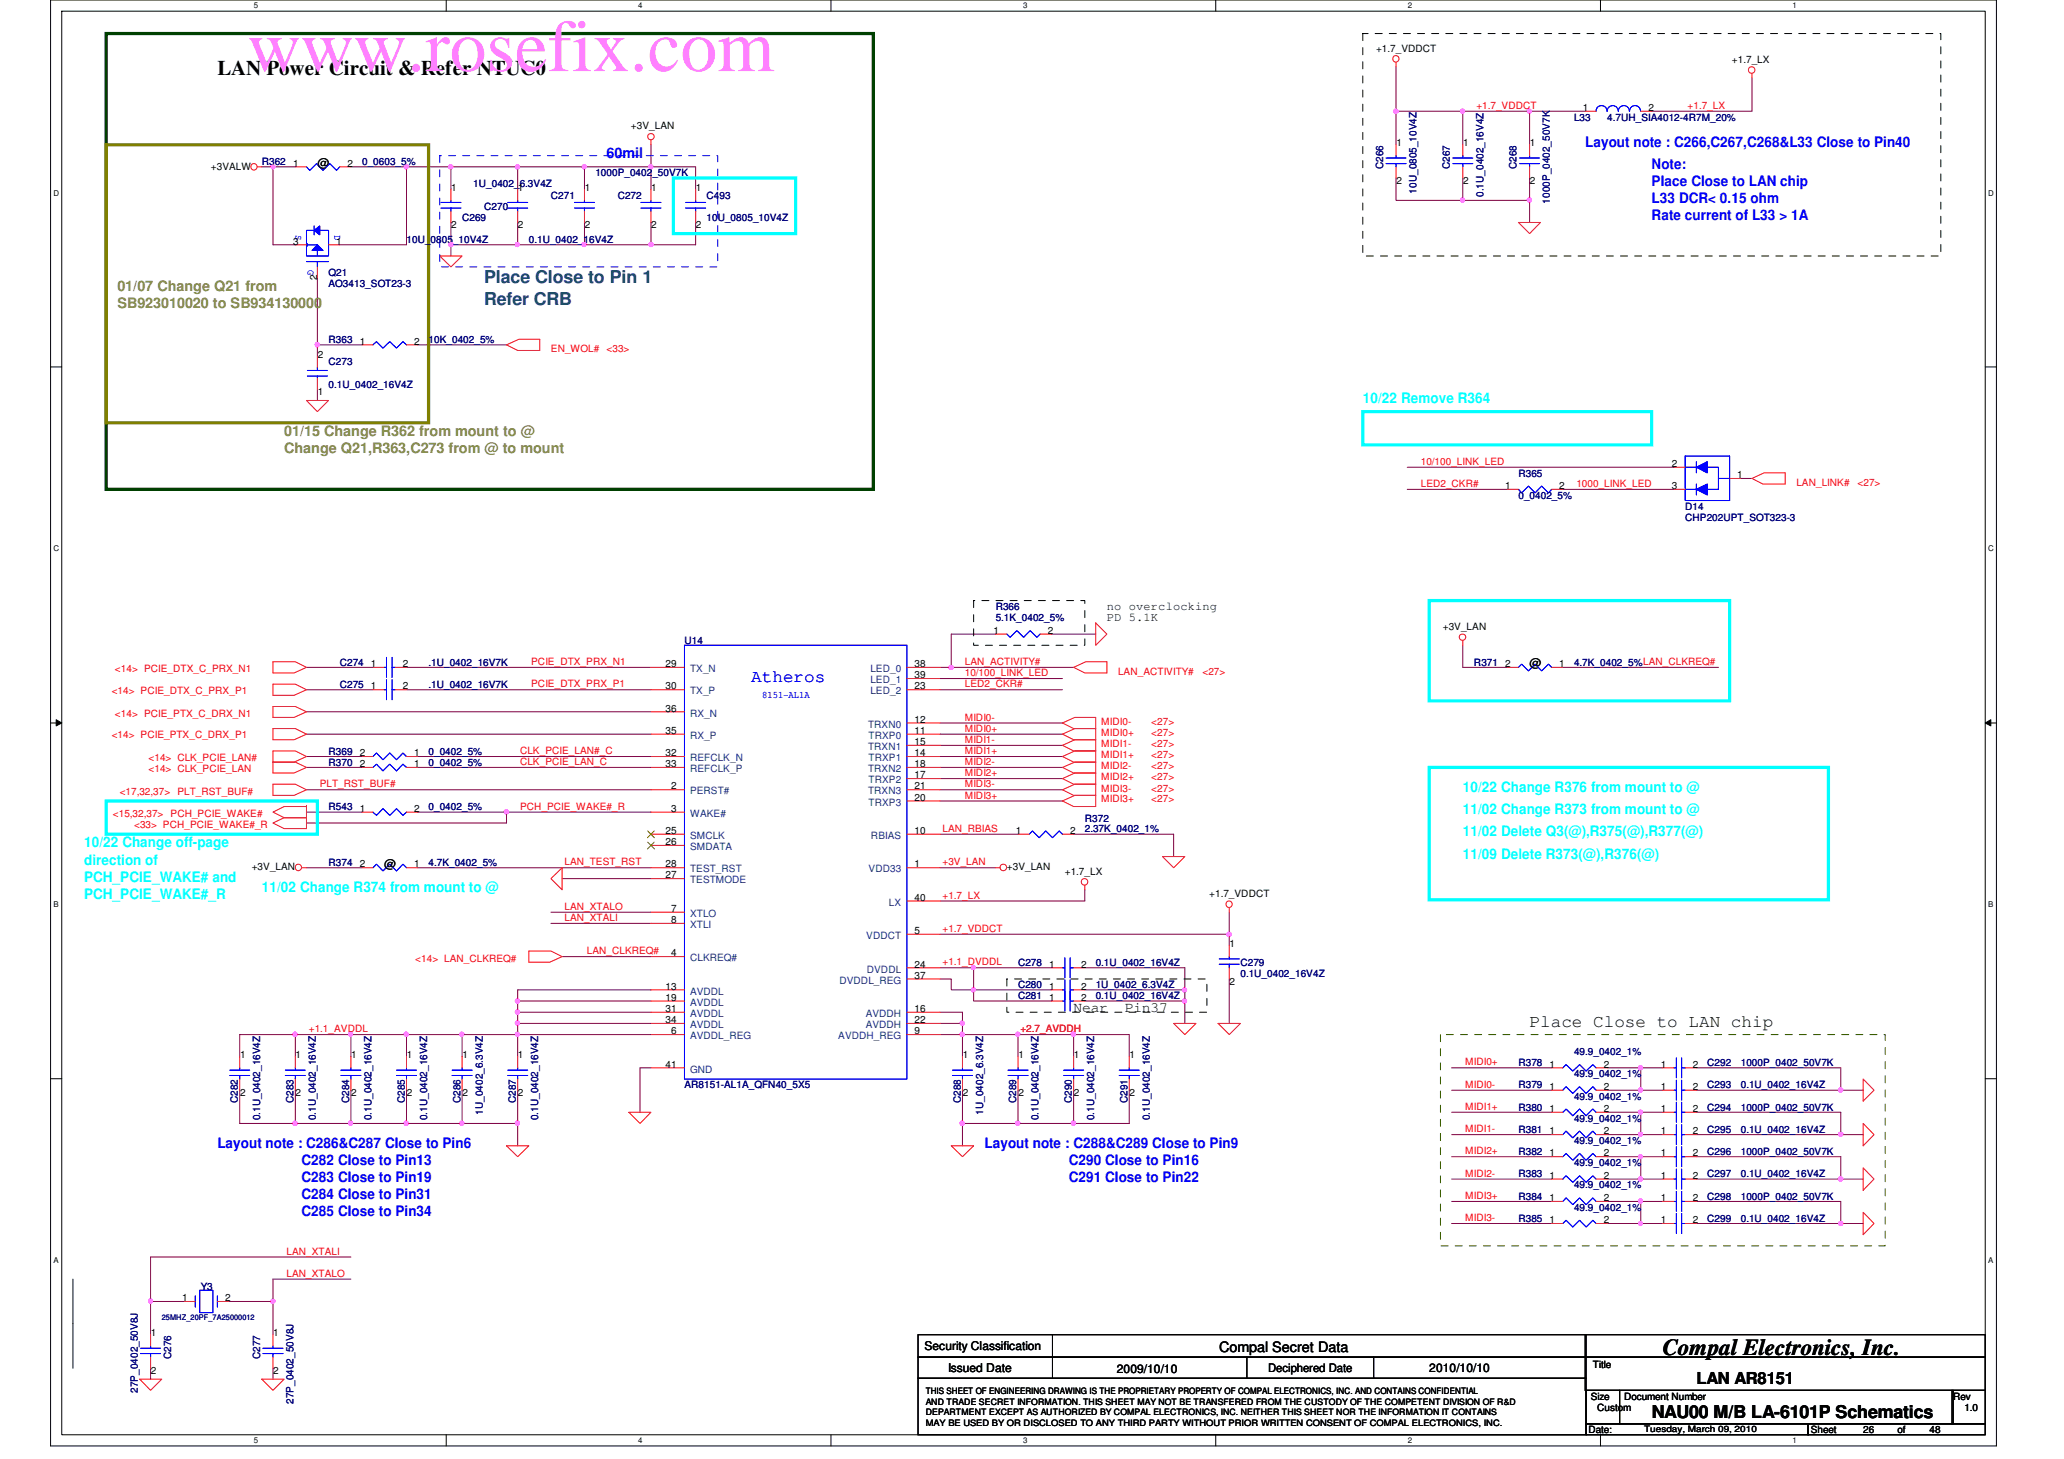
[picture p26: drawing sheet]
<svg xmlns="http://www.w3.org/2000/svg" width="297mm" height="210mm" viewBox="0 0 297 210" stroke-linecap="round" stroke-linejoin="round" font-family="sans-serif">
<defs><g id="words">
<text font-size="10.6" fill="#ff80ff" x="35.6" y="10.2">www.rosefix.com</text>
<text font-size="3.3" x="239.3" y="195">Compal Electronics, Inc.</text>
<text font-size="3" x="31.3" y="10.8">LAN Power Circuit &amp; Refer NTUC0</text>
<g font-size="2.5" fill="#004080">
<text x="69.7" y="40.8">Place Close to Pin 1</text>
<text x="69.7" y="43.8">Refer CRB</text>
</g>
<text font-size="2.5" fill="#00f" x="108.1" y="98.1">Atheros</text>
<g font-size="2.5">
<text x="220.1" y="147.7">Place Close to LAN chip</text>
<text x="237.7" y="204">NAU00 M/B LA-6101P Schematics</text>
</g>
<text font-size="2.4" x="244.1" y="199.1">LAN AR8151</text>
<g font-size="2.1" fill="#00f">
<text x="87.3" y="22.7">60mil</text>
<text x="228.1" y="21.1">Layout note : C266,C267,C268&amp;L33 Close to Pin40</text>
<text x="237.7" y="24.3">Note:</text>
<text x="237.7" y="26.8">Place Close to LAN chip</text>
<text x="237.7" y="29.2">L33 DCR&lt; 0.15 ohm</text>
<text x="237.7" y="31.7">Rate current of L33 &gt; 1A</text>
<text x="31.3" y="165.1">Layout note : C286&amp;C287 Close to Pin6</text>
<text x="43.4" y="167.6">C282 Close to Pin13</text>
<text x="141.7" y="165.1">Layout note : C288&amp;C289 Close to Pin9</text>
<text x="153.8" y="167.6">C290 Close to Pin16</text>
<text x="43.4" y="170.1">C283 Close to Pin19</text>
<text x="43.4" y="172.5">C284 Close to Pin31</text>
<text x="153.8" y="170.1">C291 Close to Pin22</text>
<text x="43.4" y="175">C285 Close to Pin34</text>
</g>
<g font-size="2.1" fill="#808040">
<text x="16.9" y="41.9">01/07 Change Q21 from</text>
<text x="16.9" y="44.4">SB923010020 to SB934130000</text>
<text x="40.9" y="62.7">01/15 Change R362 from mount to @</text>
<text x="40.9" y="65.2">Change Q21,R363,C273 from @ to mount</text>
</g>
<g font-size="2.1" fill="#0ff">
<text x="196.1" y="57.9">10/22 Remove R364</text>
<text x="210.5" y="113.9">10/22 Change R376 from mount to @</text>
<text x="210.5" y="117.1">11/02 Change R373 from mount to @</text>
<text x="12.1" y="121.9">10/22 Change off-page</text>
<text x="12.1" y="124.4">direction of</text>
<text x="210.5" y="120.3">11/02 Delete Q3(@),R375(@),R377(@)</text>
<text x="210.5" y="123.5">11/09 Delete R373(@),R376(@)</text>
<text x="12.1" y="126.8">PCH_PCIE_WAKE# and</text>
<text x="12.1" y="129.3">PCH_PCIE_WAKE#_R</text>
<text x="37.7" y="128.3">11/02 Change R374 from mount to @</text>
</g>
<g font-size="2.1">
<text x="154.5" y="145.6">Near</text>
<text x="161.9" y="145.6">Pin37</text>
<text x="175.5" y="194.4">Compal Secret Data</text>
</g>
<g font-size="1.7">
<text x="45.7" y="24">@</text>
<text x="159.3" y="87.8">no overclocking</text>
<text x="159.3" y="89.4">PD 5.1K</text>
<text x="220.1" y="96">@</text>
<text x="55.3" y="124.8">@</text>
<text x="133.1" y="194.3">Security Classification</text>
<text x="136.4" y="197.3">Issued Date</text>
<text x="160.7" y="197.5">2009/10/10</text>
<text x="182.5" y="197.4">Deciphered Date</text>
<text x="205.7" y="197.3">2010/10/10</text>
</g>
<g font-size="1.4">
<text x="198" y="7.5">+1.7_VDDCT</text>
<text x="249.3" y="9.1">+1.7_LX</text>
<text x="227.8" y="16">1</text>
<text x="237.2" y="16">2</text>
<text x="42.2" y="24">1</text>
<text x="50" y="24">2</text>
<text x="90.8" y="18.6">+3V_LAN</text>
<text x="201" y="21">1</text>
<text x="210.6" y="21">1</text>
<text x="220.2" y="21">1</text>
<text x="30.3" y="24.4">+3VALW</text>
<text x="64.9" y="27.4">1</text>
<text x="74.5" y="27.4">1</text>
<text x="84.2" y="27.4">1</text>
<text x="93.7" y="27.4">1</text>
<text x="100.2" y="27.4">1</text>
<text x="201" y="26.5">2</text>
<text x="210.6" y="26.5">2</text>
<text x="220.2" y="26.5">2</text>
<text x="42.2" y="35.2">3</text>
<text x="48.4" y="35.2">1</text>
<text x="64.9" y="32.9">2</text>
<text x="74.5" y="32.9">2</text>
<text x="84.2" y="32.9">2</text>
<text x="93.7" y="32.9">2</text>
<text x="100.2" y="32.9">2</text>
<text x="45.6" y="40.3" transform="rotate(-90 45.6 40.3)">2</text>
<text x="45.7" y="51.4">2</text>
<text x="51.8" y="49.6">1</text>
<text x="59.6" y="49.6">2</text>
<text x="45.7" y="56.9">1</text>
<text x="216.6" y="70.4">1</text>
<text x="224.4" y="70.4">2</text>
<text x="240.6" y="67.2">2</text>
<text x="240.6" y="70.4">3</text>
<text x="250" y="68.8">1</text>
<text x="53.4" y="96">1</text>
<text x="58" y="96">2</text>
<text x="95.8" y="96">29</text>
<text x="131.6" y="96">38</text>
<text x="143" y="91.2">1</text>
<text x="150.8" y="91.2">2</text>
<text x="207.6" y="90.6">+3V_LAN</text>
<text x="216.6" y="96">2</text>
<text x="224.4" y="96">1</text>
<text x="53.4" y="99.2">1</text>
<text x="58" y="99.2">2</text>
<text x="95.8" y="99.2">30</text>
<text x="131.6" y="97.6">39</text>
<text x="131.6" y="99.2">23</text>
<text x="95.8" y="105.6">35</text>
<text x="95.8" y="102.4">36</text>
<text x="131.6" y="104">12</text>
<text x="131.6" y="107.2">15</text>
<text x="131.6" y="105.6">11</text>
<text x="51.8" y="110.4">2</text>
<text x="51.8" y="108.8">2</text>
<text x="59.6" y="110.4">1</text>
<text x="59.6" y="108.8">1</text>
<text x="95.8" y="110.4">33</text>
<text x="95.8" y="108.8">32</text>
<text x="96.6" y="113.6">2</text>
<text x="131.6" y="110.4">18</text>
<text x="131.6" y="113.6">21</text>
<text x="131.6" y="108.8">14</text>
<text x="131.6" y="112">17</text>
<text x="51.8" y="116.8">1</text>
<text x="59.6" y="116.8">2</text>
<text x="95.8" y="120">25</text>
<text x="96.6" y="116.8">3</text>
<text x="131.6" y="120">10</text>
<text x="131.6" y="115.2">20</text>
<text x="146.2" y="120">1</text>
<text x="154" y="120">2</text>
<text x="36.2" y="125.2">+3V_LAN</text>
<text x="51.8" y="124.8">2</text>
<text x="59.6" y="124.8">1</text>
<text x="95.8" y="124.8">28</text>
<text x="95.8" y="121.6">26</text>
<text x="131.6" y="124.8">1</text>
<text x="144.9" y="125.2">+3V_LAN</text>
<text x="153.2" y="125.9">+1.7_LX</text>
<text x="95.8" y="126.4">27</text>
<text x="96.6" y="131.2">7</text>
<text x="131.6" y="129.6">40</text>
<text x="174" y="129.1">+1.7_VDDCT</text>
<text x="96.6" y="137.6">4</text>
<text x="96.6" y="132.8">8</text>
<text x="131.6" y="134.4">5</text>
<text x="177" y="136.2">1</text>
<text x="95.8" y="144">19</text>
<text x="95.8" y="142.4">13</text>
<text x="131.6" y="139.2">24</text>
<text x="131.6" y="140.8">37</text>
<text x="151" y="142.4">1</text>
<text x="151" y="144">1</text>
<text x="151" y="139.2">1</text>
<text x="155.6" y="142.4">2</text>
<text x="155.6" y="144">2</text>
<text x="155.6" y="139.2">2</text>
<text x="177" y="141.7">2</text>
<text x="95.8" y="145.6">31</text>
<text x="95.8" y="147.2">34</text>
<text x="96.6" y="148.8">6</text>
<text x="131.6" y="148.8">9</text>
<text x="131.6" y="147.2">22</text>
<text x="131.6" y="145.6">16</text>
<text x="34.5" y="152.2">1</text>
<text x="42.5" y="152.2">1</text>
<text x="50.5" y="152.2">1</text>
<text x="58.5" y="152.2">1</text>
<text x="66.5" y="152.2">1</text>
<text x="74.5" y="152.2">1</text>
<text x="95.8" y="153.6">41</text>
<text x="138.6" y="152.2">1</text>
<text x="146.6" y="152.2">1</text>
<text x="154.6" y="152.2">1</text>
<text x="162.6" y="152.2">1</text>
<text x="223" y="153.6">1</text>
<text x="230.8" y="153.6">2</text>
<text x="239" y="153.6">1</text>
<text x="243.6" y="153.6">2</text>
<text x="34.5" y="157.7">2</text>
<text x="42.5" y="157.7">2</text>
<text x="50.5" y="157.7">2</text>
<text x="58.5" y="157.7">2</text>
<text x="66.5" y="157.7">2</text>
<text x="74.5" y="157.7">2</text>
<text x="138.6" y="157.7">2</text>
<text x="146.6" y="157.7">2</text>
<text x="154.6" y="157.7">2</text>
<text x="162.6" y="157.7">2</text>
<text x="223" y="156.8">1</text>
<text x="223" y="160">1</text>
<text x="230.8" y="156.8">2</text>
<text x="230.8" y="160">2</text>
<text x="239" y="160">1</text>
<text x="239" y="156.8">1</text>
<text x="243.6" y="160">2</text>
<text x="243.6" y="156.8">2</text>
<text x="223" y="166.4">1</text>
<text x="223" y="163.2">1</text>
<text x="230.8" y="166.4">2</text>
<text x="230.8" y="163.2">2</text>
<text x="239" y="163.2">1</text>
<text x="239" y="166.4">1</text>
<text x="243.6" y="163.2">2</text>
<text x="243.6" y="166.4">2</text>
<text x="223" y="172.8">1</text>
<text x="223" y="169.6">1</text>
<text x="230.8" y="172.8">2</text>
<text x="230.8" y="169.6">2</text>
<text x="239" y="169.6">1</text>
<text x="239" y="172.8">1</text>
<text x="243.6" y="169.6">2</text>
<text x="243.6" y="172.8">2</text>
<text x="223" y="176">1</text>
<text x="230.8" y="176">2</text>
<text x="239" y="176">1</text>
<text x="243.6" y="176">2</text>
<text x="26.2" y="187.2">1</text>
<text x="32.4" y="187.2">2</text>
<text x="21.7" y="192.2">1</text>
<text x="21.7" y="197.7">2</text>
<text x="39.3" y="192.2">1</text>
<text x="39.3" y="197.7">2</text>
<text x="229.2" y="196.8">Title</text>
<text x="228.9" y="201.4">Size</text>
<text x="229.9" y="203">Custom</text>
<text x="233.7" y="201.4">Document Number</text>
<text x="281.1" y="201.4">Rev</text>
<text x="282.7" y="203">1.0</text>
<text x="228.6" y="206.2">Date:</text>
<text x="260.6" y="206.2">Sheet</text>
<text x="268.1" y="206.2">26</text>
<text x="273.1" y="206.2">of</text>
<text x="277.7" y="206.2">48</text>
</g>
<g font-size="1.4" fill="#f00">
<text x="212.5" y="15.7">+1.7_VDDCT</text>
<text x="242.9" y="15.7">+1.7_LX</text>
<text x="79.3" y="50.6">EN_WOL#</text>
<text x="87.3" y="50.6">&lt;33&gt;</text>
<text x="204.5" y="70.1">LED2_CKR#</text>
<text x="204.5" y="66.9">10/100_LINK_LED</text>
<text x="226.9" y="70.1">1000_LINK_LED</text>
<text x="258.5" y="69.9">LAN_LINK#</text>
<text x="267.3" y="69.9">&lt;27&gt;</text>
<text x="76.5" y="95.7">PCIE_DTX_PRX_N1</text>
<text x="138.9" y="95.7">LAN_ACTIVITY#</text>
<text x="16.1" y="99.8">&lt;14&gt; PCIE_DTX_C_PRX_P1</text>
<text x="16.5" y="96.7">&lt;14&gt; PCIE_DTX_C_PRX_N1</text>
<text x="76.5" y="98.9">PCIE_DTX_PRX_P1</text>
<text x="138.9" y="97.3">10/100_LINK_LED</text>
<text x="138.9" y="98.9">LED2_CKR#</text>
<text x="160.9" y="97.1">LAN_ACTIVITY#</text>
<text x="173.1" y="97.1">&lt;27&gt;</text>
<text x="16.1" y="106.2">&lt;14&gt; PCIE_PTX_C_DRX_P1</text>
<text x="16.5" y="103.1">&lt;14&gt; PCIE_PTX_C_DRX_N1</text>
<text x="138.9" y="105.3">MIDI0+</text>
<text x="138.9" y="103.7">MIDI0-</text>
<text x="138.9" y="106.9">MIDI1-</text>
<text x="158.5" y="107.4">MIDI1-</text>
<text x="158.5" y="104.3">MIDI0-</text>
<text x="158.5" y="105.9">MIDI0+</text>
<text x="165.7" y="107.4">&lt;27&gt;</text>
<text x="165.7" y="104.3">&lt;27&gt;</text>
<text x="165.7" y="105.9">&lt;27&gt;</text>
<text x="21.4" y="109.5">&lt;14&gt; CLK_PCIE_LAN#</text>
<text x="21.4" y="111.1">&lt;14&gt; CLK_PCIE_LAN</text>
<text x="46" y="113.3">PLT_RST_BUF#</text>
<text x="74.8" y="110.1">CLK_PCIE_LAN_C</text>
<text x="74.8" y="108.5">CLK_PCIE_LAN#_C</text>
<text x="138.9" y="108.5">MIDI1+</text>
<text x="138.9" y="113.3">MIDI3-</text>
<text x="138.9" y="111.7">MIDI2+</text>
<text x="138.9" y="110.1">MIDI2-</text>
<text x="158.5" y="109.1">MIDI1+</text>
<text x="158.5" y="113.9">MIDI3-</text>
<text x="158.5" y="110.7">MIDI2-</text>
<text x="158.5" y="112.3">MIDI2+</text>
<text x="165.7" y="109.1">&lt;27&gt;</text>
<text x="165.7" y="113.9">&lt;27&gt;</text>
<text x="165.7" y="110.7">&lt;27&gt;</text>
<text x="165.7" y="112.3">&lt;27&gt;</text>
<text x="16.3" y="117.5">&lt;15,32,37&gt;</text>
<text x="17.2" y="114.3">&lt;17,32,37&gt;</text>
<text x="19.3" y="119.1">&lt;33&gt; PCH_PCIE_WAKE#_R</text>
<text x="24.6" y="117.5">PCH_PCIE_WAKE#</text>
<text x="25.5" y="114.3">PLT_RST_BUF#</text>
<text x="74.8" y="116.5">PCH_PCIE_WAKE#_R</text>
<text x="135.6" y="119.7">LAN_RBIAS</text>
<text x="138.9" y="114.9">MIDI3+</text>
<text x="158.5" y="115.4">MIDI3+</text>
<text x="165.7" y="115.4">&lt;27&gt;</text>
<text x="81.2" y="124.5">LAN_TEST_RST</text>
<text x="135.6" y="124.5">+3V_LAN</text>
<text x="81.2" y="130.9">LAN_XTALO</text>
<text x="135.6" y="129.3">+1.7_LX</text>
<text x="81.2" y="132.5">LAN_XTALI</text>
<text x="84.5" y="137.3">LAN_CLKREQ#</text>
<text x="135.6" y="134.1">+1.7_VDDCT</text>
<text x="59.8" y="138.3">&lt;14&gt; LAN_CLKREQ#</text>
<text x="135.6" y="138.9">+1.1_DVDDL</text>
<text x="44.4" y="148.5">+1.1_AVDDL</text>
<text x="146.9" y="148.5">+2.7_AVDDH</text>
<text x="210.9" y="153.3">MIDI0+</text>
<text x="210.9" y="156.5">MIDI0-</text>
<text x="210.9" y="159.7">MIDI1+</text>
<text x="210.9" y="166.1">MIDI2+</text>
<text x="210.9" y="162.9">MIDI1-</text>
<text x="210.9" y="169.3">MIDI2-</text>
<text x="210.9" y="172.5">MIDI3+</text>
<text x="210.9" y="175.7">MIDI3-</text>
<text x="41.2" y="183.7">LAN_XTALO</text>
<text x="41.2" y="180.5">LAN_XTALI</text>
</g>
<g font-size="1.4" fill="#000080">
<text x="226.5" y="17.4">L33</text>
<text x="231.3" y="17.4">4.7UH_SIA4012-4R7M_20%</text>
<text x="37.7" y="23.7">R362</text>
<text x="52.1" y="23.7">0_0603_5%</text>
<text x="68.1" y="27">1U_0402_6.3V4Z</text>
<text x="79.3" y="28.6">C271</text>
<text x="85.7" y="25.4">1000P_0402_50V7K</text>
<text x="88.9" y="28.6">C272</text>
<text x="101.7" y="28.6">C493</text>
<text x="199" y="24.3" transform="rotate(-90 199 24.3)">C266</text>
<text x="203.9" y="27.9" transform="rotate(-90 203.9 27.9)">10U_0805_10V4Z</text>
<text x="208.7" y="24.3" transform="rotate(-90 208.7 24.3)">C267</text>
<text x="213.5" y="28.3" transform="rotate(-90 213.5 28.3)">0.1U_0402_16V4Z</text>
<text x="218.3" y="24.3" transform="rotate(-90 218.3 24.3)">C268</text>
<text x="223.1" y="29.3" transform="rotate(-90 223.1 29.3)">1000P_0402_50V7K</text>
<text x="58.5" y="35">10U_0805_10V4Z</text>
<text x="66.5" y="31.8">C269</text>
<text x="69.7" y="30.2">C270</text>
<text x="76.1" y="35">0.1U_0402_16V4Z</text>
<text x="101.7" y="31.8">10U_0805_10V4Z</text>
<text x="47.3" y="39.8">Q21</text>
<text x="47.3" y="41.4">AO3413_SOT23-3</text>
<text x="47.3" y="52.6">C273</text>
<text x="47.3" y="49.4">R363</text>
<text x="61.7" y="49.4">10K_0402_5%</text>
<text x="47.3" y="55.8">0.1U_0402_16V4Z</text>
<text x="218.5" y="68.6">R365</text>
<text x="218.5" y="71.8">0_0402_5%</text>
<text x="242.5" y="73.4">D14</text>
<text x="242.5" y="75">CHP202UPT_SOT323-3</text>
<text x="143.3" y="87.8">R366</text>
<text x="143.3" y="89.4">5.1K_0402_5%</text>
<text x="48.9" y="95.8">C274</text>
<text x="61.7" y="95.8">.1U_0402_16V7K</text>
<text x="98.5" y="92.6">U14</text>
<text x="212.1" y="95.8">R371</text>
<text x="226.5" y="95.8">4.7K_0402_5%LAN_CLKREQ#</text>
<text x="48.9" y="99">C275</text>
<text x="61.7" y="99">.1U_0402_16V7K</text>
<text x="47.3" y="110.2">R370</text>
<text x="47.3" y="108.6">R369</text>
<text x="61.7" y="110.2">0_0402_5%</text>
<text x="61.7" y="108.6">0_0402_5%</text>
<text x="47.3" y="116.6">R543</text>
<text x="61.7" y="116.6">0_0402_5%</text>
<text x="156.1" y="118.2">R372</text>
<text x="156.1" y="119.8">2.37K_0402_1%</text>
<text x="47.3" y="124.6">R374</text>
<text x="61.7" y="124.6">4.7K_0402_5%</text>
<text x="146.5" y="142.2">C280</text>
<text x="146.5" y="143.8">C281</text>
<text x="146.5" y="139">C278</text>
<text x="157.7" y="142.2">1U_0402_6.3V4Z</text>
<text x="157.7" y="143.8">0.1U_0402_16V4Z</text>
<text x="157.7" y="139">0.1U_0402_16V4Z</text>
<text x="178.5" y="139">C279</text>
<text x="178.5" y="140.6">0.1U_0402_16V4Z</text>
<text x="218.5" y="153.4">R378</text>
<text x="226.5" y="155">49.9_0402_1%</text>
<text x="226.5" y="151.8">49.9_0402_1%</text>
<text x="245.7" y="153.4">C292</text>
<text x="250.5" y="153.4">1000P_0402_50V7K</text>
<text x="34.2" y="158.8" transform="rotate(-90 34.2 158.8)">C282</text>
<text x="37.5" y="161.2" transform="rotate(-90 37.5 161.2)">0.1U_0402_16V4Z</text>
<text x="42.2" y="158.8" transform="rotate(-90 42.2 158.8)">C283</text>
<text x="45.5" y="161.2" transform="rotate(-90 45.5 161.2)">0.1U_0402_16V4Z</text>
<text x="50.2" y="158.8" transform="rotate(-90 50.2 158.8)">C284</text>
<text x="53.5" y="161.2" transform="rotate(-90 53.5 161.2)">0.1U_0402_16V4Z</text>
<text x="58.2" y="158.8" transform="rotate(-90 58.2 158.8)">C285</text>
<text x="61.5" y="161.2" transform="rotate(-90 61.5 161.2)">0.1U_0402_16V4Z</text>
<text x="66.2" y="158.8" transform="rotate(-90 66.2 158.8)">C286</text>
<text x="69.5" y="160.4" transform="rotate(-90 69.5 160.4)">1U_0402_6.3V4Z</text>
<text x="74.2" y="158.8" transform="rotate(-90 74.2 158.8)">C287</text>
<text x="77.5" y="161.2" transform="rotate(-90 77.5 161.2)">0.1U_0402_16V4Z</text>
<text x="98.5" y="156.6">AR8151-AL1A_QFN40_5X5</text>
<text x="138.3" y="158.8" transform="rotate(-90 138.3 158.8)">C288</text>
<text x="141.5" y="160.4" transform="rotate(-90 141.5 160.4)">1U_0402_6.3V4Z</text>
<text x="146.3" y="158.8" transform="rotate(-90 146.3 158.8)">C289</text>
<text x="149.5" y="161.2" transform="rotate(-90 149.5 161.2)">0.1U_0402_16V4Z</text>
<text x="154.3" y="158.8" transform="rotate(-90 154.3 158.8)">C290</text>
<text x="157.5" y="161.2" transform="rotate(-90 157.5 161.2)">0.1U_0402_16V4Z</text>
<text x="162.3" y="158.8" transform="rotate(-90 162.3 158.8)">C291</text>
<text x="165.5" y="161.2" transform="rotate(-90 165.5 161.2)">0.1U_0402_16V4Z</text>
<text x="218.5" y="156.6">R379</text>
<text x="218.5" y="159.8">R380</text>
<text x="226.5" y="161.4">49.9_0402_1%</text>
<text x="226.5" y="158.2">49.9_0402_1%</text>
<text x="245.7" y="159.8">C294</text>
<text x="245.7" y="156.6">C293</text>
<text x="250.5" y="159.8">1000P_0402_50V7K</text>
<text x="250.5" y="156.6">0.1U_0402_16V4Z</text>
<text x="218.5" y="166.2">R382</text>
<text x="218.5" y="163">R381</text>
<text x="226.5" y="164.6">49.9_0402_1%</text>
<text x="226.5" y="167.8">49.9_0402_1%</text>
<text x="245.7" y="163">C295</text>
<text x="245.7" y="166.2">C296</text>
<text x="250.5" y="163">0.1U_0402_16V4Z</text>
<text x="250.5" y="166.2">1000P_0402_50V7K</text>
<text x="218.5" y="172.6">R384</text>
<text x="218.5" y="169.4">R383</text>
<text x="226.5" y="171">49.9_0402_1%</text>
<text x="245.7" y="169.4">C297</text>
<text x="245.7" y="172.6">C298</text>
<text x="250.5" y="169.4">0.1U_0402_16V4Z</text>
<text x="250.5" y="172.6">1000P_0402_50V7K</text>
<text x="218.5" y="175.8">R385</text>
<text x="226.5" y="174.2">49.9_0402_1%</text>
<text x="245.7" y="175.8">C299</text>
<text x="250.5" y="175.8">0.1U_0402_16V4Z</text>
<text x="28.9" y="185.5">Y3</text>
<text x="24.6" y="195.5" transform="rotate(-90 24.6 195.5)">C276</text>
<text x="37.5" y="195.5" transform="rotate(-90 37.5 195.5)">C277</text>
<text x="19.9" y="200.4" transform="rotate(-90 19.9 200.4)">27P_0402_50V8J</text>
<text x="42.2" y="202" transform="rotate(-90 42.2 202)">27P_0402_50V8J</text>
</g>
<g font-size="1.4" fill="#00f">
<text x="42.5" y="33.8" transform="rotate(90 42.5 33.8)">S</text>
<text x="48.1" y="33.8" transform="rotate(90 48.1 33.8)">D</text>
<text x="44.3" y="38.9" transform="rotate(90 44.3 38.9)">G</text>
<text x="109.7" y="100.4">8151-AL1A</text>
</g>
<g font-size="1.4" fill="#004080">
<text x="99.3" y="99.9">TX_P</text>
<text x="99.3" y="96.7">TX_N</text>
<text x="125.3" y="96.7">LED_0</text>
<text x="125.3" y="98.3">LED_1</text>
<text x="125.3" y="99.9">LED_2</text>
<text x="99.3" y="106.3">RX_P</text>
<text x="99.3" y="103.1">RX_N</text>
<text x="124.9" y="104.7">TRXN0</text>
<text x="124.9" y="107.9">TRXN1</text>
<text x="125" y="106.3">TRXP0</text>
<text x="99.3" y="111.1">REFCLK_P</text>
<text x="99.3" y="109.5">REFCLK_N</text>
<text x="124.9" y="111.1">TRXN2</text>
<text x="125" y="109.5">TRXP1</text>
<text x="125" y="112.7">TRXP2</text>
<text x="99.3" y="117.5">WAKE#</text>
<text x="99.3" y="114.3">PERST#</text>
<text x="124.9" y="114.3">TRXN3</text>
<text x="125" y="115.9">TRXP3</text>
<text x="99.3" y="125.5">TEST_RST</text>
<text x="99.3" y="120.7">SMCLK</text>
<text x="99.3" y="122.3">SMDATA</text>
<text x="125" y="125.5">VDD33</text>
<text x="125.3" y="120.7">RBIAS</text>
<text x="99.3" y="127.1">TESTMODE</text>
<text x="99.3" y="131.9">XTLO</text>
<text x="127.9" y="130.3">LX</text>
<text x="99.3" y="133.5">XTLI</text>
<text x="124.7" y="135.1">VDDCT</text>
<text x="99.3" y="138.3">CLKREQ#</text>
<text x="99.3" y="143.1">AVDDL</text>
<text x="120.8" y="141.5">DVDDL_REG</text>
<text x="124.8" y="139.9">DVDDL</text>
<text x="99.3" y="146.3">AVDDL</text>
<text x="99.3" y="147.9">AVDDL</text>
<text x="99.3" y="149.5">AVDDL_REG</text>
<text x="99.3" y="144.7">AVDDL</text>
<text x="120.6" y="149.5">AVDDH_REG</text>
<text x="124.6" y="147.9">AVDDH</text>
<text x="124.6" y="146.3">AVDDH</text>
<text x="99.3" y="154.3">GND</text>
</g>
<g font-size="1.3">
<text x="133.2" y="203.6">DEPARTMENT EXCEPT AS AUTHORIZED BY COMPAL ELECTRONICS, INC. NEITHER THIS SHEET NOR THE INFORMATION IT CONTAINS</text>
<text x="133.2" y="200.6">THIS SHEET OF ENGINEERING DRAWING IS THE PROPRIETARY PROPERTY OF COMPAL ELECTRONICS, INC. AND CONTAINS CONFIDENTIAL</text>
<text x="133.2" y="202.1">AND TRADE SECRET INFORMATION. THIS SHEET MAY NOT BE TRANSFERED FROM THE CUSTODY OF THE COMPETENT DIVISION OF R&amp;D</text>
<text x="133.2" y="205.1">MAY BE USED BY OR DISCLOSED TO ANY THIRD PARTY WITHOUT PRIOR WRITTEN CONSENT OF COMPAL ELECTRONICS, INC.</text>
<text x="236.6" y="206">Tuesday, March 09, 2010</text>
</g>
<g font-size="1.1">
<text x="36.5" y="1.1">5</text>
<text x="91.9" y="1.1">4</text>
<text x="147.2" y="1.1">3</text>
<text x="202.6" y="1.1">2</text>
<text x="258" y="1.1">1</text>
<text x="7.7" y="28.2">D</text>
<text x="286.1" y="28.2">D</text>
<text x="7.7" y="79.3">C</text>
<text x="286.1" y="79.3">C</text>
<text x="7.7" y="130.6">B</text>
<text x="286.1" y="130.6">B</text>
<text x="7.7" y="181.7">A</text>
<text x="286.1" y="181.7">A</text>
<text x="36.5" y="207.6">5</text>
<text x="91.9" y="207.6">4</text>
<text x="147.2" y="207.6">3</text>
<text x="202.6" y="207.6">2</text>
<text x="258" y="207.6">1</text>
</g>
<text font-size="1.1" fill="#000080" x="23.3" y="189.9">25MHZ_20PF_7A25000012</text>
</g></defs>
<path d="M7.3 0h280v208h-280zM8.9 1.6h276.8v204.8h-276.8z" fill="none" stroke="#000" stroke-width=".14"/>
<g fill="#fff">
<path d="M36.5 .2h.6v1.2h-.6z"/>
<path d="M36.5 206.6h.6v1.2h-.6z"/>
</g>
<path d="M64.2 0v1.6M64.2 206.4v1.6" fill="none" stroke="#000" stroke-width=".14"/>
<g fill="#fff">
<path d="M91.9 .2h.6v1.2h-.6z"/>
<path d="M91.9 206.6h.6v1.2h-.6z"/>
</g>
<path d="M119.6 0v1.6M119.6 206.4v1.6" fill="none" stroke="#000" stroke-width=".14"/>
<g fill="#fff">
<path d="M147.2 .2h.6v1.2h-.6z"/>
<path d="M147.2 206.6h.6v1.2h-.6z"/>
</g>
<path d="M175 0v1.6M175 206.4v1.6" fill="none" stroke="#000" stroke-width=".14"/>
<g fill="#fff">
<path d="M202.6 .2h.6v1.2h-.6z"/>
<path d="M202.6 206.6h.6v1.2h-.6z"/>
</g>
<path d="M230.3 0v1.6M230.3 206.4v1.6" fill="none" stroke="#000" stroke-width=".14"/>
<g fill="#fff">
<path d="M258 .2h.6v1.2h-.6z"/>
<path d="M258 206.6h.6v1.2h-.6z"/>
<path d="M7.7 27.2h.8v1.2h-.8z"/>
<path d="M286.1 27.2h.8v1.2h-.8z"/>
<path d="M7.7 78.4h.8v1.1h-.8z"/>
<path d="M286.1 78.4h.8v1.1h-.8z"/>
</g>
<path d="M7.3 52.8h1.6M285.7 52.8h1.6" fill="none" stroke="#000" stroke-width=".14"/>
<g fill="#fff">
<path d="M7.7 129.6h.7v1.2h-.7z"/>
<path d="M286.1 129.6h.7v1.2h-.7z"/>
</g>
<path d="M7.3 104h1.6M8.1 103.5l.8 .5-.8 .4zM285.7 104h1.6M285.7 104l.8-.5v.9z" fill="none" stroke="#000" stroke-width=".14"/>
<path d="M8.1 103.5l.8 .5-.8 .4zM285.7 104l.8-.5v.9z" fill="#000"/>
<g fill="#fff">
<path d="M7.7 180.8h.7v1.1h-.7z"/>
<path d="M286.1 180.8h.7v1.1h-.7z"/>
</g>
<path d="M7.3 155.2h1.6M285.7 155.2h1.6" fill="none" stroke="#000" stroke-width=".14"/>
<path d="M135.3 108.8h17.6M135.3 105.6h17.6M135.3 104h17.6M135.3 115.2h17.6M135.3 113.6h17.6M135.3 112h17.6M135.3 107.2h17.6M135.3 110.4h17.6M138.5 161.6h8" fill="none" stroke="#800040" stroke-width=".14"/>
<circle cx="146.5" cy="161.6" r=".31" fill="#f0f"/>
<circle cx="146.5" cy="161.6" r=".31" fill="none" stroke="#f0f" stroke-width=".14"/>
<path d="M138.5 156.8v4.8M146.5 148.8h8" fill="none" stroke="#800040" stroke-width=".14"/>
<circle cx="154.5" cy="148.8" r=".3" fill="#f0f"/>
<circle cx="154.5" cy="148.8" r=".3" fill="none" stroke="#f0f" stroke-width=".14"/>
<path d="M72.9 116.8h20.8" fill="none" stroke="#800040" stroke-width=".14"/>
<circle cx="72.9" cy="116.8" r=".31" fill="#f0f"/>
<circle cx="72.9" cy="116.8" r=".31" fill="none" stroke="#f0f" stroke-width=".14"/>
<path d="M154.5 161.6h8" fill="none" stroke="#800040" stroke-width=".14"/>
<circle cx="154.5" cy="161.6" r=".31" fill="#f0f"/>
<circle cx="154.5" cy="161.6" r=".31" fill="none" stroke="#f0f" stroke-width=".14"/>
<path d="M44.1 113.6h49.6M79.3 132.8h14.4M79.3 131.2h14.4M80.9 126.4h12.8M156.1 128v1.6M34.5 148.8v3.2M42.5 148.8v3.2M58.5 148.8h8M74.5 156.8v4.8M135.3 148.8h3.2M154.5 156.8v4.8h-8M162.5 156.8v4.8" fill="none" stroke="#800040" stroke-width=".14"/>
<circle cx="42.5" cy="148.8" r=".3" fill="#f0f"/>
<circle cx="42.5" cy="148.8" r=".3" fill="none" stroke="#f0f" stroke-width=".14"/>
<path d="M42.5 148.8h8" fill="none" stroke="#800040" stroke-width=".14"/>
<circle cx="50.5" cy="148.8" r=".3" fill="#f0f"/>
<circle cx="50.5" cy="148.8" r=".3" fill="none" stroke="#f0f" stroke-width=".14"/>
<path d="M50.5 148.8v3.2M58.5 148.8v3.2" fill="none" stroke="#800040" stroke-width=".14"/>
<circle cx="58.5" cy="148.8" r=".3" fill="#f0f"/>
<circle cx="58.5" cy="148.8" r=".3" fill="none" stroke="#f0f" stroke-width=".14"/>
<path d="M135.3 97.6h17.6M135.3 99.2h17.6M151.3 91.2h6.4M44.1 124.8h8M60.1 124.8h33.6M50.5 148.8h8M74.5 145.6v1.6M93.7 142.4h-19.2v1.6h19.2M140.1 142.4h11.2" fill="none" stroke="#800040" stroke-width=".14"/>
<circle cx="140.1" cy="142.4" r=".3" fill="#f0f"/>
<circle cx="140.1" cy="142.4" r=".3" fill="none" stroke="#f0f" stroke-width=".14"/>
<path d="M74.5 147.2h19.2" fill="none" stroke="#800040" stroke-width=".14"/>
<circle cx="74.5" cy="147.2" r=".3" fill="#f0f"/>
<circle cx="74.5" cy="147.2" r=".3" fill="none" stroke="#f0f" stroke-width=".14"/>
<path d="M74.5 147.2v1.6M140.1 142.4v1.6h11.2M74.5 161.6v3.2" fill="none" stroke="#800040" stroke-width=".14"/>
<circle cx="74.5" cy="161.6" r=".31" fill="#f0f"/>
<circle cx="74.5" cy="161.6" r=".31" fill="none" stroke="#f0f" stroke-width=".14"/>
<path d="M74.5 145.6h19.2" fill="none" stroke="#800040" stroke-width=".14"/>
<circle cx="74.5" cy="145.6" r=".31" fill="#f0f"/>
<circle cx="74.5" cy="145.6" r=".31" fill="none" stroke="#f0f" stroke-width=".14"/>
<path d="M156.1 142.4h14.4" fill="none" stroke="#800040" stroke-width=".14"/>
<circle cx="170.5" cy="142.4" r=".3" fill="#f0f"/>
<circle cx="170.5" cy="142.4" r=".3" fill="none" stroke="#f0f" stroke-width=".14"/>
<path d="M156.1 144h14.4M66.5 161.6h8" fill="none" stroke="#800040" stroke-width=".14"/>
<circle cx="170.5" cy="144" r=".3" fill="#f0f"/>
<circle cx="170.5" cy="144" r=".3" fill="none" stroke="#f0f" stroke-width=".14"/>
<path d="M138.5 147.2v1.6" fill="none" stroke="#800040" stroke-width=".14"/>
<circle cx="138.5" cy="147.2" r=".3" fill="#f0f"/>
<circle cx="138.5" cy="147.2" r=".3" fill="none" stroke="#f0f" stroke-width=".14"/>
<path d="M66.5 156.8v4.8M135.3 145.6h3.2" fill="none" stroke="#800040" stroke-width=".14"/>
<circle cx="66.4" cy="161.6" r=".31" fill="#f0f"/>
<circle cx="66.4" cy="161.6" r=".31" fill="none" stroke="#f0f" stroke-width=".14"/>
<path d="M136.9 96h17.6M138.5 145.6v1.6h-3.2M170.5 144v3.2" fill="none" stroke="#800040" stroke-width=".14"/>
<circle cx="136.9" cy="96" r=".31" fill="#f0f"/>
<circle cx="136.9" cy="96" r=".31" fill="none" stroke="#f0f" stroke-width=".14"/>
<path d="M74.5 148.8h19.2" fill="none" stroke="#800040" stroke-width=".14"/>
<circle cx="74.5" cy="148.8" r=".3" fill="#f0f"/>
<circle cx="74.5" cy="148.8" r=".3" fill="none" stroke="#f0f" stroke-width=".14"/>
<path d="M66.5 148.8v3.2" fill="none" stroke="#800040" stroke-width=".14"/>
<circle cx="66.5" cy="148.8" r=".3" fill="#f0f"/>
<circle cx="66.5" cy="148.8" r=".3" fill="none" stroke="#f0f" stroke-width=".14"/>
<path d="M140.1 139.2h11.2M66.5 148.8h8v3.2M162.5 148.8v3.2M176.9 140.8v6.4" fill="none" stroke="#800040" stroke-width=".14"/>
<circle cx="140.1" cy="139.2" r=".3" fill="#f0f"/>
<circle cx="140.1" cy="139.2" r=".3" fill="none" stroke="#f0f" stroke-width=".14"/>
<path d="M154.5 148.8v3.2" fill="none" stroke="#800040" stroke-width=".14"/>
<circle cx="154.5" cy="148.8" r=".3" fill="#f0f"/>
<circle cx="154.5" cy="148.8" r=".3" fill="none" stroke="#f0f" stroke-width=".14"/>
<path d="M60.1 110.4h33.6M60.1 108.8h33.6M156.1 139.2h14.4M58.5 156.8v4.8M154.5 148.8h8" fill="none" stroke="#800040" stroke-width=".14"/>
<circle cx="58.4" cy="161.6" r=".31" fill="#f0f"/>
<circle cx="58.4" cy="161.6" r=".31" fill="none" stroke="#f0f" stroke-width=".14"/>
<path d="M44.1 96h9.6M44.1 99.2h9.6M58.5 99.2h35.2M58.5 96h35.2M44.1 102.4h49.6M44.1 105.6h49.6M135.3 134.4h41.6M50.5 156.8v4.8M58.5 161.6h8" fill="none" stroke="#800040" stroke-width=".14"/>
<circle cx="176.9" cy="134.4" r=".31" fill="#f0f"/>
<circle cx="176.9" cy="134.4" r=".31" fill="none" stroke="#f0f" stroke-width=".14"/>
<path d="M143.3 91.2h-6.4v4.8h-1.6M135.3 129.6h20.8M140.1 139.2v3.2M170.5 139.2v4.8M42.5 156.8v4.8" fill="none" stroke="#800040" stroke-width=".14"/>
<circle cx="42.4" cy="161.6" r=".31" fill="#f0f"/>
<circle cx="42.4" cy="161.6" r=".31" fill="none" stroke="#f0f" stroke-width=".14"/>
<path d="M135.3 139.2h4.8M176.9 131.2v3.2M34.5 156.8v4.8M34.5 148.8h8M74.5 144v1.6M138.5 148.8h8" fill="none" stroke="#800040" stroke-width=".14"/>
<circle cx="74.5" cy="144" r=".3" fill="#f0f"/>
<circle cx="74.5" cy="144" r=".3" fill="none" stroke="#f0f" stroke-width=".14"/>
<path d="M135.3 140.8h1.6v1.6h3.2M34.5 161.6h24" fill="none" stroke="#800040" stroke-width=".14"/>
<circle cx="50.4" cy="161.6" r=".31" fill="#f0f"/>
<circle cx="50.4" cy="161.6" r=".31" fill="none" stroke="#f0f" stroke-width=".14"/>
<path d="M135.3 124.8h8M135.3 120h11.2M154.5 120h14.4v3.2M176.9 134.4v1.6M93.7 153.6h-1.6v6.4M146.5 156.8v4.8M138.5 161.6v3.2" fill="none" stroke="#800040" stroke-width=".14"/>
<circle cx="138.5" cy="161.6" r=".31" fill="#f0f"/>
<circle cx="138.5" cy="161.6" r=".31" fill="none" stroke="#f0f" stroke-width=".14"/>
<path d="M138.5 148.8v3.2" fill="none" stroke="#800040" stroke-width=".14"/>
<circle cx="138.5" cy="148.8" r=".3" fill="#f0f"/>
<circle cx="138.5" cy="148.8" r=".3" fill="none" stroke="#f0f" stroke-width=".14"/>
<path d="M146.5 148.8v3.2" fill="none" stroke="#800040" stroke-width=".14"/>
<circle cx="146.5" cy="148.8" r=".3" fill="#f0f"/>
<circle cx="146.5" cy="148.8" r=".3" fill="none" stroke="#f0f" stroke-width=".14"/>
<path d="M202.5 70.4h14.4M236.1 163.2h3.2" fill="none" stroke="#800040" stroke-width=".14"/>
<circle cx="236.1" cy="163.2" r=".3" fill="#f0f"/>
<circle cx="236.1" cy="163.2" r=".3" fill="none" stroke="#f0f" stroke-width=".14"/>
<path d="M236.1 153.6v3.2M236.1 160v3.2" fill="none" stroke="#800040" stroke-width=".14"/>
<circle cx="236.1" cy="153.6" r=".31" fill="#f0f"/>
<circle cx="236.1" cy="153.6" r=".31" fill="none" stroke="#f0f" stroke-width=".14"/>
<path d="M236.1 166.4v3.2M236.1 172.8v3.2" fill="none" stroke="#800040" stroke-width=".14"/>
<circle cx="236.1" cy="172.8" r=".3" fill="#f0f"/>
<circle cx="236.1" cy="172.8" r=".3" fill="none" stroke="#f0f" stroke-width=".14"/>
<path d="M231.3 166.4h4.8M231.3 169.6h8M264.9 169.6h3.2" fill="none" stroke="#800040" stroke-width=".14"/>
<circle cx="236.1" cy="169.6" r=".31" fill="#f0f"/>
<circle cx="236.1" cy="169.6" r=".31" fill="none" stroke="#f0f" stroke-width=".14"/>
<path d="M236.1 156.8h3.2" fill="none" stroke="#800040" stroke-width=".14"/>
<circle cx="236.1" cy="156.8" r=".3" fill="#f0f"/>
<circle cx="236.1" cy="156.8" r=".3" fill="none" stroke="#f0f" stroke-width=".14"/>
<path d="M264.9 163.2h3.2" fill="none" stroke="#800040" stroke-width=".14"/>
<circle cx="264.9" cy="163.2" r=".31" fill="#f0f"/>
<circle cx="264.9" cy="163.2" r=".31" fill="none" stroke="#f0f" stroke-width=".14"/>
<path d="M231.3 153.6h4.8M231.3 160h4.8M264.9 176h3.2" fill="none" stroke="#800040" stroke-width=".14"/>
<circle cx="264.9" cy="176" r=".31" fill="#f0f"/>
<circle cx="264.9" cy="176" r=".31" fill="none" stroke="#f0f" stroke-width=".14"/>
<path d="M231.3 172.8h4.8M236.1 176h3.2" fill="none" stroke="#800040" stroke-width=".14"/>
<circle cx="236.1" cy="176" r=".3" fill="#f0f"/>
<circle cx="236.1" cy="176" r=".3" fill="none" stroke="#f0f" stroke-width=".14"/>
<g fill="none" stroke="#800040" stroke-width=".14">
<path d="M202.5 67.2h38.4M208.9 156.8h14.4M208.9 153.6h14.4M231.3 156.8h4.8M236.1 153.6h3.2M264.9 156.8h3.2M208.9 169.6h14.4M208.9 172.8h14.4M208.9 176h14.4M208.9 160h14.4M208.9 166.4h14.4M208.9 163.2h14.4"/>
<path d="M231.3 163.2h4.8M231.3 176h4.8M244.1 169.6h20.8"/>
</g>
<circle cx="264.9" cy="169.6" r=".32" fill="#f0f"/>
<circle cx="264.9" cy="169.6" r=".32" fill="none" stroke="#f0f" stroke-width=".14"/>
<path d="M244.1 153.6h20.8v3.2h-20.8M244.1 160h20.8" fill="none" stroke="#800040" stroke-width=".14"/>
<circle cx="264.9" cy="156.8" r=".31" fill="#f0f"/>
<circle cx="264.9" cy="156.8" r=".31" fill="none" stroke="#f0f" stroke-width=".14"/>
<path d="M200.9 9.6v6.4M220.1 25.6v3.2h-9.6" fill="none" stroke="#800040" stroke-width=".14"/>
<circle cx="220.1" cy="28.8" r=".3" fill="#f0f"/>
<circle cx="220.1" cy="28.8" r=".3" fill="none" stroke="#f0f" stroke-width=".14"/>
<circle cx="210.5" cy="28.8" r=".3" fill="#f0f"/>
<circle cx="210.5" cy="28.8" r=".3" fill="none" stroke="#f0f" stroke-width=".14"/>
<path d="M210.5 16v4.8M220.1 16h8M200.9 25.6v3.2h9.6v-3.2M220.1 28.8v3.2" fill="none" stroke="#800040" stroke-width=".14"/>
<circle cx="220.1" cy="16" r=".3" fill="#f0f"/>
<circle cx="220.1" cy="16" r=".3" fill="none" stroke="#f0f" stroke-width=".14"/>
<path d="M200.9 16h9.6M220.1 16v4.8" fill="none" stroke="#800040" stroke-width=".14"/>
<circle cx="200.9" cy="16" r=".31" fill="#f0f"/>
<circle cx="200.9" cy="16" r=".31" fill="none" stroke="#f0f" stroke-width=".14"/>
<path d="M200.9 16v4.8M210.5 16h9.6M237.7 16h14.4" fill="none" stroke="#800040" stroke-width=".14"/>
<circle cx="210.5" cy="16" r=".3" fill="#f0f"/>
<circle cx="210.5" cy="16" r=".3" fill="none" stroke="#f0f" stroke-width=".14"/>
<path d="M252.1 11.2v4.8M224.9 70.4h16M224.9 96h22.4M236.1 160h3.2" fill="none" stroke="#800040" stroke-width=".14"/>
<circle cx="236.1" cy="160" r=".3" fill="#f0f"/>
<circle cx="236.1" cy="160" r=".3" fill="none" stroke="#f0f" stroke-width=".14"/>
<path d="M236.1 166.4h3.2M264.9 160v3.2h-20.8" fill="none" stroke="#800040" stroke-width=".14"/>
<circle cx="236.1" cy="166.4" r=".3" fill="#f0f"/>
<circle cx="236.1" cy="166.4" r=".3" fill="none" stroke="#f0f" stroke-width=".14"/>
<path d="M58.5 24v11.2h-9.6M45.7 56v1.6M45.7 49.6v1.6M60.1 49.6h12.8M250.5 68.8h1.6M210.5 92.8v3.2h6.4M236.1 172.8h3.2M244.1 166.4h20.8v3.2M244.1 172.8h20.8v3.2h-20.8" fill="none" stroke="#800040" stroke-width=".14"/>
<circle cx="45.7" cy="49.6" r=".31" fill="#f0f"/>
<circle cx="45.7" cy="49.6" r=".31" fill="none" stroke="#f0f" stroke-width=".14"/>
<path d="M42.5 24h-3.2v11.2M50.5 24h8M45.7 40v9.6h6.4" fill="none" stroke="#800040" stroke-width=".14"/>
<circle cx="39.3" cy="24" r=".3" fill="#f0f"/>
<circle cx="39.3" cy="24" r=".3" fill="none" stroke="#f0f" stroke-width=".14"/>
<path d="M37.7 24h1.6M39.3 35.2h3.2M93.7 20.8v3.2h-9.6M44.1 108.8h8M44.1 110.4h8M44.1 116.8h8M60.1 116.8h12.8v1.6h-28.8M80.9 137.6h12.8" fill="none" stroke="#800040" stroke-width=".14"/>
<circle cx="84.1" cy="24" r=".3" fill="#f0f"/>
<circle cx="84.1" cy="24" r=".3" fill="none" stroke="#f0f" stroke-width=".14"/>
<path d="M64.9 24v3.2M64.9 32v4.8M74.5 35.2h9.6M84.1 24v3.2" fill="none" stroke="#800040" stroke-width=".14"/>
<circle cx="84.1" cy="35.2" r=".3" fill="#f0f"/>
<circle cx="84.1" cy="35.2" r=".3" fill="none" stroke="#f0f" stroke-width=".14"/>
<circle cx="74.5" cy="35.2" r=".3" fill="#f0f"/>
<circle cx="74.5" cy="35.2" r=".3" fill="none" stroke="#f0f" stroke-width=".14"/>
<path d="M74.5 24v3.2M74.5 32v3.2h-9.6M84.1 32v3.2" fill="none" stroke="#800040" stroke-width=".14"/>
<circle cx="64.9" cy="35.2" r=".31" fill="#f0f"/>
<circle cx="64.9" cy="35.2" r=".31" fill="none" stroke="#f0f" stroke-width=".14"/>
<path d="M93.7 32v3.2h-9.6M93.7 24v3.2" fill="none" stroke="#800040" stroke-width=".14"/>
<circle cx="93.7" cy="24" r=".3" fill="#f0f"/>
<circle cx="93.7" cy="24" r=".3" fill="none" stroke="#f0f" stroke-width=".14"/>
<path d="M74.5 24h9.6" fill="none" stroke="#800040" stroke-width=".14"/>
<circle cx="74.5" cy="24" r=".3" fill="#f0f"/>
<circle cx="74.5" cy="24" r=".3" fill="none" stroke="#f0f" stroke-width=".14"/>
<path d="M64.9 24h9.6" fill="none" stroke="#800040" stroke-width=".14"/>
<circle cx="64.9" cy="24" r=".31" fill="#f0f"/>
<circle cx="64.9" cy="24" r=".31" fill="none" stroke="#f0f" stroke-width=".14"/>
<path d="M58.5 24h6.4" fill="none" stroke="#800040" stroke-width=".14"/>
<circle cx="58.5" cy="24" r=".3" fill="#f0f"/>
<circle cx="58.5" cy="24" r=".3" fill="none" stroke="#f0f" stroke-width=".14"/>
<path d="M93.7 24h6.4v3.2M100.1 32v3.2h-6.4" fill="none" stroke="#800040" stroke-width=".14"/>
<circle cx="93.7" cy="35.2" r=".3" fill="#f0f"/>
<circle cx="93.7" cy="35.2" r=".3" fill="none" stroke="#f0f" stroke-width=".14"/>
<path d="M21.7 187.2v4.8" fill="none" stroke="#800040" stroke-width=".14"/>
<circle cx="21.7" cy="187.2" r=".3" fill="#f0f"/>
<circle cx="21.7" cy="187.2" r=".3" fill="none" stroke="#f0f" stroke-width=".14"/>
<path d="M21.7 187.2h4.8M32.9 187.2h6.4M39.3 184h11.2" fill="none" stroke="#800040" stroke-width=".14"/>
<circle cx="39.3" cy="187.2" r=".3" fill="#f0f"/>
<circle cx="39.3" cy="187.2" r=".3" fill="none" stroke="#f0f" stroke-width=".14"/>
<path d="M21.7 196.9v1.5M39.3 184v8M39.3 196.9v1.5M50.5 180.8h-28.8v6.4" fill="none" stroke="#800040" stroke-width=".14"/>
<g fill="none" stroke="#f00" stroke-width=".14">
<path d="M200.9 9v.6M252.1 10.6v.6M37 24h.7M63.3 36.8h3.2l-1.6 1.6zM64.9 27.2v1.6M64.9 30.4v1.6M84.1 27.2v1.6M84.1 30.4v1.6M93.7 20.2v.6M93.7 27.2v1.6M93.7 30.4v1.6M200.9 20.8v1.6"/>
<path d="M200.9 24v1.6M210.5 20.8v1.6M210.5 24v1.6M218.5 32h3.2l-1.6 1.6zM44.1 57.6h3.2l-1.6 1.6zM72.9 49.6l1.8-.8h3v1.6h-3.2zM252.1 68.8l1.8-.8h3v1.6h-3.2zM39.3 98.4h3.2l1.6 .8-1.8 .8h-3zM39.3 95.2h3.2l1.6 .8-1.8 .8h-3zM93.7 99.2h4.8M93.7 96h4.8M130.5 99.2h4.8"/>
<path d="M130.5 96h4.8M130.5 97.6h4.8M143.3 91.2h1.6M149.7 91.2h1.6M154.5 96l1.7-.8h3.1v1.6h-3.2zM157.7 89.6l1.6 1.6-1.6 1.6zM210.5 92.2v.6M39.3 104.8h3.2l1.6 .8-1.8 .8h-3zM39.3 101.6h3.2l1.6 .8-1.8 .8h-3zM39.3 108h3.2l1.6 .8-1.8 .8h-3zM39.3 109.6h3.2l1.6 .8-1.8 .8h-3zM39.3 112.8h3.2l1.6 .8-1.8 .8h-3z"/>
<path d="M44.1 115.9v3.2M44.1 116h-3.2l-1.6 .8 1.6 .8h3.2M44.1 116.2v1.4M44.1 117.6h-3.2l-1.6 .8 1.6 .8h3.2v-1.4M52.1 110.4h1.6M52.1 108.8h1.6M58.5 110.4h1.6M58.5 108.8h1.6M93.7 110.4h4.8M93.7 105.6h4.8M93.7 102.4h4.8M93.7 108.8h4.8"/>
<path d="M93.7 116.8h4.8M93.7 113.6h4.8M130.5 110.4h4.8M130.5 105.6h4.8M130.5 104h4.8M130.5 108.8h4.8M130.5 107.2h4.8M130.5 113.6h4.8M130.5 112h4.8M130.5 115.2h4.8M152.9 104l1.8-.8h3v1.6h-3.2zM152.9 115.2l1.8-.8h3v1.6h-3.2z"/>
<path d="M157.7 106.4v1.6M157.7 108v1.6M157.7 104.8v1.6M157.7 112.8v1.6M157.7 109.6v1.6M157.7 111.2v1.6M157.7 106.4h-3l-1.8 .8 1.6 .8h3.2M157.7 108h-3l-1.8 .8 1.6 .8h3.2M157.7 104.8h-3l-1.8 .8 1.6 .8h3.2M157.7 112.8h-3l-1.8 .8 1.6 .8h3.2M157.7 109.6h-3l-1.8 .8 1.6 .8h3.2M157.7 111.2h-3l-1.8 .8 1.6 .8h3.2"/>
<path d="M43.4 124.8h.7M52.1 124.8h1.6M58.5 124.8h1.6M76.1 136.8h3.2l1.6 .8-1.8 .8h-3zM79.3 126.4l1.6-1.6v3.2zM93.7 124.8h4.8M93.7 120h4.8M93.7 126.4h4.8M93.7 121.6h4.8M93.7 137.6h4.8M93.7 131.2h4.8M93.7 132.8h4.8"/>
<path d="M130.5 124.8h4.8M130.5 120h4.8M130.5 129.6h4.8M130.5 139.2h4.8M130.5 134.4h4.8M143.3 124.8h.6M156.1 127.4v.6M167.3 123.2h3.2l-1.6 1.6zM176.9 130.6v.6M66.5 152v1.6M66.5 155.2v1.6M93.7 145.6h4.8"/>
<path d="M93.7 147.2h4.8M93.7 148.8h4.8M93.7 153.6h4.8M93.7 144h4.8M93.7 142.4h4.8M130.5 145.6h4.8M130.5 147.2h4.8M130.5 148.8h4.8M130.5 140.8h4.8M138.5 152v1.6M138.5 155.2v1.6M146.5 152v1.6"/>
<path d="M146.5 155.2v1.6M151.3 144h1.6M151.3 142.4h1.6M154.5 144h1.6M154.5 142.4h1.6M154.5 152v1.6M154.5 155.2v1.6M168.9 147.2h3.2l-1.6 1.6zM175.3 147.2h3.2l-1.6 1.6zM239.3 153.6h1.6M242.5 153.6h1.6M268.1 155.2l1.6 1.6-1.6 1.6z"/>
<path d="M72.9 164.8h3.2l-1.6 1.6zM90.5 160h3.2l-1.6 1.6zM136.9 164.8h3.2l-1.6 1.6zM223.3 172.8h1.6M223.3 166.4h1.6M223.3 176h1.6M223.3 163.2h1.6M229.7 172.8h1.6M229.7 166.4h1.6M229.7 176h1.6M229.7 163.2h1.6M268.1 161.6l1.6 1.6-1.6 1.6z"/>
<path d="M268.1 174.4l1.6 1.6-1.6 1.6zM268.1 168l1.6 1.6-1.6 1.6zM20.1 198.4h3.2l-1.6 1.6zM37.7 198.4h3.2l-1.6 1.6z"/>
<circle cx="93.7" cy="19.7" r=".46"/>
<circle cx="200.9" cy="8.5" r=".46"/>
<circle cx="252.1" cy="10.1" r=".47"/>
<circle cx="36.5" cy="24" r=".46"/>
<circle cx="210.5" cy="91.7" r=".46"/>
<circle cx="42.9" cy="124.8" r=".46"/>
<circle cx="144.4" cy="124.8" r=".47"/>
<circle cx="156.1" cy="126.9" r=".47"/>
<circle cx="176.9" cy="130.1" r=".46"/>
</g>
<g fill="none" stroke="#000" stroke-width=".14">
<path d="M10.5 184v12.9M132.1 192h96.2v3.2h-96.2zM132.1 195.2h96.2v3.1h-96.2zM132.1 198.3h96.2v8.1h-96.2zM151.5 192v6.3M179.4 195.2v3.1M197.7 195.2v3.1M228.1 192h57.6v3.2h-57.6zM228.1 195.2h57.6v4.8h-57.6zM228.3 200h4.8v4.9h-4.8zM228.3 204.9h32v1.5h-32zM233.1 200h48v4.9h-48z"/>
<path d="M260.1 204.9h25.6v1.5h-25.6zM280.9 200h4.8v4.9h-4.8z"/>
</g>
<path d="M196.1 4.8h83.2v32h-83.2zM140.1 86.4h16v6.4h-16zM144.9 140.8h28.8v4.8h-28.8z" fill="none" stroke="#000" stroke-width=".14" stroke-dasharray="1 1 1 1 1 1 1 1"/>
<path d="M207.3 148.8h64v30.4h-64z" fill="none" stroke="#008000" stroke-width=".14" stroke-dasharray="1 1 1 1 1 1 1 1"/>
<path d="M63.3 22.4h40v16h-40z" fill="none" stroke="#00f" stroke-width=".14" stroke-dasharray="1 1 1 1 1 1 1 1"/>
<path d="M96.9 25.6h17.6v8h-17.6zM196.1 59.2h41.6v4.8h-41.6zM205.7 86.4h43.2v14.4h-43.2zM15.3 115.2h30.4v4.8h-30.4zM205.7 110.4h57.4v19.1h-57.4z" fill="none" stroke="#0ff" stroke-width=".47"/>
<path d="M15.3 4.8h110.4v65.6h-110.4z" fill="none" stroke="#004000" stroke-width=".47"/>
<path d="M15.3 20.8h46.4v40h-46.4z" fill="none" stroke="#808000" stroke-width=".47"/>
<g fill="none" stroke="#00f" stroke-width=".14">
<path d="M63.5 29.9h2.8M63.5 29.1h2.8M64.9 28.8v.3M64.9 29.9v.5M82.7 29.9h2.9M82.7 29.1h2.9M84.1 28.8v.3M84.1 29.9v.5M92.2 29.9h2.9M92.2 29.1h2.9M93.7 28.8v.3M93.7 29.9v.5"/>
<path d="M199.5 23.5h2.8M199.5 22.7h2.8M200.9 22.4v.3M200.9 23.5v.5M209.1 23.5h2.9M209.1 22.7h2.9M210.5 22.4v.3M210.5 23.5v.5M98.5 92.8h32v62.4h-32zM144.9 91.2l.5 .5 .9-1 1 1 .9-1 1 1 .5-.5M53.7 110.4l.5-.5 .9 1 1-1 1 1 .9-1 .5 .5M53.7 108.8l.5-.5 .9 1 1-1 1 1 .9-1 .5 .5"/>
<path d="M53.7 124.8l.5-.5 .9 1 1-1 1 1 .9-1 .5 .5M65.1 154.7h2.8M65.1 154h2.8M66.5 153.6v.4M66.5 154.7v.5M137.1 154.7h2.9M137.1 154h2.9M138.5 153.6v.4M138.5 154.7v.5M145.1 154.7h2.9M145.1 154h2.9M146.5 153.6v.4"/>
<path d="M146.5 154.7v.5M152.9 142.4h.3M152.9 144h.3M153.1 154.7h2.9M153.1 154h2.9M153.2 141v2.8M153.2 142.6v2.9M154 141v2.8M154 142.6v2.9M154 142.4h.5M154 144h.5M154.5 153.6v.4"/>
<path d="M154.5 154.7v.5M240.9 153.6h.4M241.3 152.2v2.9M242 152.2v2.9M242 153.6h.5M224.9 172.8l.5-.5 1 1 .9-1 1 1 .9-1 .5 .5M224.9 166.4l.5-.5 1 1 .9-1 1 1 .9-1 .5 .5M224.9 176l.5-.4 1 .9 .9-.9 1 .9 .9-.9 .5 .4M224.9 163.2l.5-.5 1 1 .9-1 1 1 .9-1 .5 .5"/>
</g>
<path d="M93.2 119.5l1 1M94.1 119.5l-.9 1M93.2 121.2l1 .9M94.1 121.2l-.9 .9" fill="none" stroke="#804000" stroke-width=".14"/>
<path d="M45.7 35.2l.8 .8h-1.6z" fill="#00f"/>
<path d="M45.7 35.2l.8 .8h-1.6z" fill="none" stroke="#00f" stroke-width=".14"/>
<path d="M45.2 33.1l.8-.6v1.3z" fill="#00f"/>
<path d="M44.1 37.6h3.2M45.2 33.1l.8-.6v1.3zM45.2 32.5v1.3M45.2 33.1h-1.1v2.1v-.1h.1v.3h-.1M45.7 37.6v.8M45.7 36v.8M46 33.1h1.3v3.7h-3.2v-1.6h1.6" fill="none" stroke="#00f" stroke-width=".14"/>
<path d="M45.7 35.2l.8 .8h-1.6z" fill="#00f"/>
<path d="M45.7 35.2l.8 .8h-1.6z" fill="none" stroke="#00f" stroke-width=".14"/>
<path d="M45.2 33.1l.8-.6v1.3z" fill="#00f"/>
<g fill="none" stroke="#00f" stroke-width=".14">
<path d="M229.7 16a.78 .78 0 0 1 .8-.8 .78 .78 0 0 1 .8 .8M231.3 16a.78 .78 0 0 1 .8-.8 .78 .78 0 0 1 .8 .8M232.9 16a.78 .78 0 0 1 .8-.8 .78 .78 0 0 1 .8 .8M234.5 16a.78 .78 0 0 1 .8-.8 .78 .78 0 0 1 .8 .8M44.1 24l.5 .5 .9-1 1 1 1-1 .9 1 .5-.5M44.1 37.6h3.2M45.2 33.1l.8-.6v1.3zM45.2 32.5v1.3M45.2 33.1h-1.1v2.1v-.1h.1v.3h-.1M45.7 37.6v.8M45.7 36v.8M46 33.1h1.3v3.7h-3.2v-1.6h1.6"/>
<path d="M73.1 29.9h2.8M73.1 29.1h2.8M74.5 28.8v.3M74.5 29.9v.5M44.2 53.3h2.9M44.2 54.1h2.9M45.7 54.1v.3M45.7 52.8v.5M53.7 49.6l.5-.5 .9 1 1-1 1 1 .9-1 .5 .5M218.5 70.4l.5 .5 1-1 .9 1 1-1 .9 1 .5-.5M55.3 99.2h.3M55.6 97.8v2.9"/>
<path d="M56.4 99.2h.5M56.4 97.8v2.9M218.5 96l.5-.5 1 1 .9-1 1 1 .9-1 .5 .5M53.7 116.8l.5 .5 .9-1 1 1 1-1 .9 1 .5-.5M148.1 120l.5-.5 1 1 .9-1 1 1 .9-1 .5 .5M33.1 154.7h2.8M33.1 154h2.8M34.5 153.6v.4M34.5 154.7v.5M73.1 154.7h2.8M73.1 154h2.8M74.5 153.6v.4"/>
<path d="M74.5 154.7v.5M161.1 154.7h2.9M161.1 154h2.9M162.5 153.6v.4M162.5 154.7v.5M224.9 156.8l.5-.5 1 1 .9-1 1 1 .9-1 .5 .5M224.9 153.6l.5-.4 1 .9 .9-.9 1 .9 .9-.9 .5 .4M241.3 158.6v2.9M242 158.6v2.9M224.9 169.6l.5-.4 1 .9 .9-.9 1 .9 .9-.9 .5 .4M224.9 160l.5-.4 1 .9 .9-.9 1 .9 .9-.9 .5 .4M240.9 176h.4"/>
<path d="M240.9 169.6h.4M240.9 172.8h.4M240.9 160h.4M240.9 163.2h.4M240.9 166.4h.4M241.3 174.6v2.9M241.3 168.2v2.9M241.3 171.4v2.9M241.3 161.8v2.9M241.3 165v2.9M242 174.6v2.9M242 168.2v2.9"/>
<path d="M242 171.4v2.9M242 161.8v2.9M242 165v2.9M242 176h.5M242 169.6h.5M242 172.8h.5M242 160h.5M242 163.2h.5M242 166.4h.5M20.2 194.7h2.9M20.2 194h2.9M21.7 193.6v.4"/>
<path d="M21.7 194.7v.5M37.8 194.7h2.9M37.8 194h2.9M39.3 193.6v.4M39.3 194.7v.5"/>
</g>
<g fill="none" stroke="#f00" stroke-width=".14">
<path d="M228.1 16h1.6M236.1 16h1.6M42.5 35.2h1.6M42.5 24h1.6M45.7 38.4v1.6M47.3 35.2h1.6M48.9 24h1.6M74.5 27.2v1.6M74.5 30.4v1.6M45.7 51.2v1.6M45.7 54.4v1.6M52.1 49.6h1.6"/>
<path d="M58.5 49.6h1.6M216.9 70.4h1.6M223.3 70.4h1.6M53.7 99.2h1.6M56.9 99.2h1.6M216.9 96h1.6M223.3 96h1.6M52.1 116.8h1.6M58.5 116.8h1.6M146.5 120h1.6M152.9 120h1.6M34.5 152v1.6"/>
<path d="M34.5 155.2v1.6M74.5 152v1.6M74.5 155.2v1.6M162.5 152v1.6M162.5 155.2v1.6M223.3 156.8h1.6M223.3 153.6h1.6M229.7 156.8h1.6M229.7 153.6h1.6M223.3 169.6h1.6M223.3 160h1.6M229.7 169.6h1.6"/>
<path d="M229.7 160h1.6M239.3 176h1.6M239.3 169.6h1.6M239.3 160h1.6M239.3 172.8h1.6M239.3 163.2h1.6M239.3 166.4h1.6M242.5 176h1.6M242.5 169.6h1.6M242.5 160h1.6M242.5 172.8h1.6M242.5 163.2h1.6"/>
<path d="M242.5 166.4h1.6M21.7 192v1.6M21.7 195.2v1.7M39.3 192v1.6M39.3 195.2v1.7"/>
</g>
<path d="M244.1 67.2l1.6-.8v1.6z" fill="#00f"/>
<path d="M242.5 65.6h6.4v6.4h-6.4zM242.5 67.2h1.6M242.5 70.4h1.6M244.1 67.2l1.6-.8v1.6zM245.7 67.2h1.6v1.6h1.6" fill="none" stroke="#00f" stroke-width=".14"/>
<path d="M244.1 70.4l1.6-.8v1.6z" fill="#00f"/>
<path d="M244.1 69.6v1.6M244.1 66.4v1.6M244.1 70.4l1.6-.8v1.6zM247.3 68.8v1.6h-1.6" fill="none" stroke="#00f" stroke-width=".14"/>
<path d="M244.1 67.2l1.6-.8v1.6z" fill="#00f"/>
<path d="M242.5 65.6h6.4v6.4h-6.4zM242.5 67.2h1.6M242.5 70.4h1.6M244.1 67.2l1.6-.8v1.6zM245.7 67.2h1.6v1.6h1.6" fill="none" stroke="#00f" stroke-width=".14"/>
<path d="M244.1 70.4l1.6-.8v1.6z" fill="#00f"/>
<g fill="none" stroke="#00f" stroke-width=".14">
<path d="M98.7 29.9h2.9M98.7 29.1h2.9M100.1 28.8v.3M100.1 29.9v.5M218.7 23.5h2.9M218.7 22.7h2.9M220.1 22.4v.3M220.1 23.5v.5M244.1 69.6v1.6M244.1 66.4v1.6M244.1 70.4l1.6-.8v1.6zM247.3 68.8v1.6h-1.6"/>
<path d="M55.3 96h.3M55.6 94.6v2.9M56.4 96h.5M56.4 94.6v2.9M152.9 139.2h.3M153.2 137.8v2.9M154 137.8v2.9M154 139.2h.5M175.5 138.7h2.8M175.5 138h2.8M176.9 137.6v.4M176.9 138.7v.5"/>
<path d="M41.1 154.7h2.8M41.1 154h2.8M42.5 153.6v.4M42.5 154.7v.5M49.1 154.7h2.8M49.1 154h2.8M50.5 153.6v.4M50.5 154.7v.5M57.1 154.7h2.8M57.1 154h2.8M58.5 153.6v.4M58.5 154.7v.5"/>
<path d="M240.9 156.8h.4M241.3 155.4v2.9M242 155.4v2.9M242 156.8h.5M28.1 186.4v1.6M28.7 185.6h1.9v3.2h-1.9zM31.3 186.4v1.6"/>
</g>
<g fill="none" stroke="#f00" stroke-width=".14">
<path d="M100.1 27.2v1.6M100.1 30.4v1.6M220.1 20.8v1.6M220.1 24v1.6M240.9 67.2h1.6M240.9 70.4h1.6M248.9 68.8h1.6M53.7 96h1.6M56.9 96h1.6M151.3 139.2h1.6M154.5 139.2h1.6M176.9 136v1.6"/>
<path d="M176.9 139.2v1.6M42.5 152v1.6M42.5 155.2v1.6M50.5 152v1.6M50.5 155.2v1.6M58.5 152v1.6M58.5 155.2v1.6M239.3 156.8h1.6M242.5 156.8h1.6M26.5 187.2h1.6M31.3 187.2h1.6"/>
</g>
<circle cx="146.5" cy="161.6" r=".31" fill="#f0f"/>
<circle cx="146.5" cy="161.6" r=".31" fill="none" stroke="#f0f" stroke-width=".14"/>
<circle cx="154.5" cy="148.8" r=".3" fill="#f0f"/>
<circle cx="154.5" cy="148.8" r=".3" fill="none" stroke="#f0f" stroke-width=".14"/>
<circle cx="72.9" cy="116.8" r=".31" fill="#f0f"/>
<circle cx="72.9" cy="116.8" r=".31" fill="none" stroke="#f0f" stroke-width=".14"/>
<circle cx="154.5" cy="161.6" r=".31" fill="#f0f"/>
<circle cx="154.5" cy="161.6" r=".31" fill="none" stroke="#f0f" stroke-width=".14"/>
<circle cx="42.5" cy="148.8" r=".3" fill="#f0f"/>
<circle cx="42.5" cy="148.8" r=".3" fill="none" stroke="#f0f" stroke-width=".14"/>
<circle cx="50.5" cy="148.8" r=".3" fill="#f0f"/>
<circle cx="50.5" cy="148.8" r=".3" fill="none" stroke="#f0f" stroke-width=".14"/>
<circle cx="58.5" cy="148.8" r=".3" fill="#f0f"/>
<circle cx="58.5" cy="148.8" r=".3" fill="none" stroke="#f0f" stroke-width=".14"/>
<circle cx="140.1" cy="142.4" r=".3" fill="#f0f"/>
<circle cx="140.1" cy="142.4" r=".3" fill="none" stroke="#f0f" stroke-width=".14"/>
<circle cx="74.5" cy="147.2" r=".3" fill="#f0f"/>
<circle cx="74.5" cy="147.2" r=".3" fill="none" stroke="#f0f" stroke-width=".14"/>
<circle cx="74.5" cy="161.6" r=".31" fill="#f0f"/>
<circle cx="74.5" cy="161.6" r=".31" fill="none" stroke="#f0f" stroke-width=".14"/>
<circle cx="74.5" cy="145.6" r=".31" fill="#f0f"/>
<circle cx="74.5" cy="145.6" r=".31" fill="none" stroke="#f0f" stroke-width=".14"/>
<circle cx="170.5" cy="142.4" r=".3" fill="#f0f"/>
<circle cx="170.5" cy="142.4" r=".3" fill="none" stroke="#f0f" stroke-width=".14"/>
<circle cx="170.5" cy="144" r=".3" fill="#f0f"/>
<circle cx="170.5" cy="144" r=".3" fill="none" stroke="#f0f" stroke-width=".14"/>
<circle cx="138.5" cy="147.2" r=".3" fill="#f0f"/>
<circle cx="138.5" cy="147.2" r=".3" fill="none" stroke="#f0f" stroke-width=".14"/>
<circle cx="66.4" cy="161.6" r=".31" fill="#f0f"/>
<circle cx="66.4" cy="161.6" r=".31" fill="none" stroke="#f0f" stroke-width=".14"/>
<circle cx="136.9" cy="96" r=".31" fill="#f0f"/>
<circle cx="136.9" cy="96" r=".31" fill="none" stroke="#f0f" stroke-width=".14"/>
<circle cx="74.5" cy="148.8" r=".3" fill="#f0f"/>
<circle cx="74.5" cy="148.8" r=".3" fill="none" stroke="#f0f" stroke-width=".14"/>
<circle cx="66.5" cy="148.8" r=".3" fill="#f0f"/>
<circle cx="66.5" cy="148.8" r=".3" fill="none" stroke="#f0f" stroke-width=".14"/>
<circle cx="140.1" cy="139.2" r=".3" fill="#f0f"/>
<circle cx="140.1" cy="139.2" r=".3" fill="none" stroke="#f0f" stroke-width=".14"/>
<circle cx="154.5" cy="148.8" r=".3" fill="#f0f"/>
<circle cx="154.5" cy="148.8" r=".3" fill="none" stroke="#f0f" stroke-width=".14"/>
<circle cx="58.4" cy="161.6" r=".31" fill="#f0f"/>
<circle cx="58.4" cy="161.6" r=".31" fill="none" stroke="#f0f" stroke-width=".14"/>
<circle cx="176.9" cy="134.4" r=".31" fill="#f0f"/>
<circle cx="176.9" cy="134.4" r=".31" fill="none" stroke="#f0f" stroke-width=".14"/>
<circle cx="42.4" cy="161.6" r=".31" fill="#f0f"/>
<circle cx="42.4" cy="161.6" r=".31" fill="none" stroke="#f0f" stroke-width=".14"/>
<circle cx="74.5" cy="144" r=".3" fill="#f0f"/>
<circle cx="74.5" cy="144" r=".3" fill="none" stroke="#f0f" stroke-width=".14"/>
<circle cx="50.4" cy="161.6" r=".31" fill="#f0f"/>
<circle cx="50.4" cy="161.6" r=".31" fill="none" stroke="#f0f" stroke-width=".14"/>
<circle cx="138.5" cy="161.6" r=".31" fill="#f0f"/>
<circle cx="138.5" cy="161.6" r=".31" fill="none" stroke="#f0f" stroke-width=".14"/>
<circle cx="138.5" cy="148.8" r=".3" fill="#f0f"/>
<circle cx="138.5" cy="148.8" r=".3" fill="none" stroke="#f0f" stroke-width=".14"/>
<circle cx="146.5" cy="148.8" r=".3" fill="#f0f"/>
<circle cx="146.5" cy="148.8" r=".3" fill="none" stroke="#f0f" stroke-width=".14"/>
<circle cx="236.1" cy="163.2" r=".3" fill="#f0f"/>
<circle cx="236.1" cy="163.2" r=".3" fill="none" stroke="#f0f" stroke-width=".14"/>
<circle cx="236.1" cy="153.6" r=".31" fill="#f0f"/>
<circle cx="236.1" cy="153.6" r=".31" fill="none" stroke="#f0f" stroke-width=".14"/>
<circle cx="236.1" cy="172.8" r=".3" fill="#f0f"/>
<circle cx="236.1" cy="172.8" r=".3" fill="none" stroke="#f0f" stroke-width=".14"/>
<circle cx="236.1" cy="169.6" r=".31" fill="#f0f"/>
<circle cx="236.1" cy="169.6" r=".31" fill="none" stroke="#f0f" stroke-width=".14"/>
<circle cx="236.1" cy="156.8" r=".3" fill="#f0f"/>
<circle cx="236.1" cy="156.8" r=".3" fill="none" stroke="#f0f" stroke-width=".14"/>
<circle cx="264.9" cy="163.2" r=".31" fill="#f0f"/>
<circle cx="264.9" cy="163.2" r=".31" fill="none" stroke="#f0f" stroke-width=".14"/>
<circle cx="264.9" cy="176" r=".31" fill="#f0f"/>
<circle cx="264.9" cy="176" r=".31" fill="none" stroke="#f0f" stroke-width=".14"/>
<circle cx="236.1" cy="176" r=".3" fill="#f0f"/>
<circle cx="236.1" cy="176" r=".3" fill="none" stroke="#f0f" stroke-width=".14"/>
<circle cx="264.9" cy="169.6" r=".32" fill="#f0f"/>
<circle cx="264.9" cy="169.6" r=".32" fill="none" stroke="#f0f" stroke-width=".14"/>
<circle cx="264.9" cy="156.8" r=".31" fill="#f0f"/>
<circle cx="264.9" cy="156.8" r=".31" fill="none" stroke="#f0f" stroke-width=".14"/>
<circle cx="220.1" cy="28.8" r=".3" fill="#f0f"/>
<circle cx="220.1" cy="28.8" r=".3" fill="none" stroke="#f0f" stroke-width=".14"/>
<circle cx="210.5" cy="28.8" r=".3" fill="#f0f"/>
<circle cx="210.5" cy="28.8" r=".3" fill="none" stroke="#f0f" stroke-width=".14"/>
<circle cx="220.1" cy="16" r=".3" fill="#f0f"/>
<circle cx="220.1" cy="16" r=".3" fill="none" stroke="#f0f" stroke-width=".14"/>
<circle cx="200.9" cy="16" r=".31" fill="#f0f"/>
<circle cx="200.9" cy="16" r=".31" fill="none" stroke="#f0f" stroke-width=".14"/>
<circle cx="210.5" cy="16" r=".3" fill="#f0f"/>
<circle cx="210.5" cy="16" r=".3" fill="none" stroke="#f0f" stroke-width=".14"/>
<circle cx="236.1" cy="160" r=".3" fill="#f0f"/>
<circle cx="236.1" cy="160" r=".3" fill="none" stroke="#f0f" stroke-width=".14"/>
<circle cx="236.1" cy="166.4" r=".3" fill="#f0f"/>
<circle cx="236.1" cy="166.4" r=".3" fill="none" stroke="#f0f" stroke-width=".14"/>
<circle cx="45.7" cy="49.6" r=".31" fill="#f0f"/>
<circle cx="45.7" cy="49.6" r=".31" fill="none" stroke="#f0f" stroke-width=".14"/>
<circle cx="39.3" cy="24" r=".3" fill="#f0f"/>
<circle cx="39.3" cy="24" r=".3" fill="none" stroke="#f0f" stroke-width=".14"/>
<circle cx="84.1" cy="24" r=".3" fill="#f0f"/>
<circle cx="84.1" cy="24" r=".3" fill="none" stroke="#f0f" stroke-width=".14"/>
<circle cx="84.1" cy="35.2" r=".3" fill="#f0f"/>
<circle cx="84.1" cy="35.2" r=".3" fill="none" stroke="#f0f" stroke-width=".14"/>
<circle cx="74.5" cy="35.2" r=".3" fill="#f0f"/>
<circle cx="74.5" cy="35.2" r=".3" fill="none" stroke="#f0f" stroke-width=".14"/>
<circle cx="64.9" cy="35.2" r=".31" fill="#f0f"/>
<circle cx="64.9" cy="35.2" r=".31" fill="none" stroke="#f0f" stroke-width=".14"/>
<circle cx="93.7" cy="24" r=".3" fill="#f0f"/>
<circle cx="93.7" cy="24" r=".3" fill="none" stroke="#f0f" stroke-width=".14"/>
<circle cx="74.5" cy="24" r=".3" fill="#f0f"/>
<circle cx="74.5" cy="24" r=".3" fill="none" stroke="#f0f" stroke-width=".14"/>
<circle cx="64.9" cy="24" r=".31" fill="#f0f"/>
<circle cx="64.9" cy="24" r=".31" fill="none" stroke="#f0f" stroke-width=".14"/>
<circle cx="58.5" cy="24" r=".3" fill="#f0f"/>
<circle cx="58.5" cy="24" r=".3" fill="none" stroke="#f0f" stroke-width=".14"/>
<circle cx="93.7" cy="35.2" r=".3" fill="#f0f"/>
<circle cx="93.7" cy="35.2" r=".3" fill="none" stroke="#f0f" stroke-width=".14"/>
<circle cx="21.7" cy="187.2" r=".3" fill="#f0f"/>
<circle cx="21.7" cy="187.2" r=".3" fill="none" stroke="#f0f" stroke-width=".14"/>
<circle cx="39.3" cy="187.2" r=".3" fill="#f0f"/>
<circle cx="39.3" cy="187.2" r=".3" fill="none" stroke="#f0f" stroke-width=".14"/>
<use href="#words"/>
</svg>
